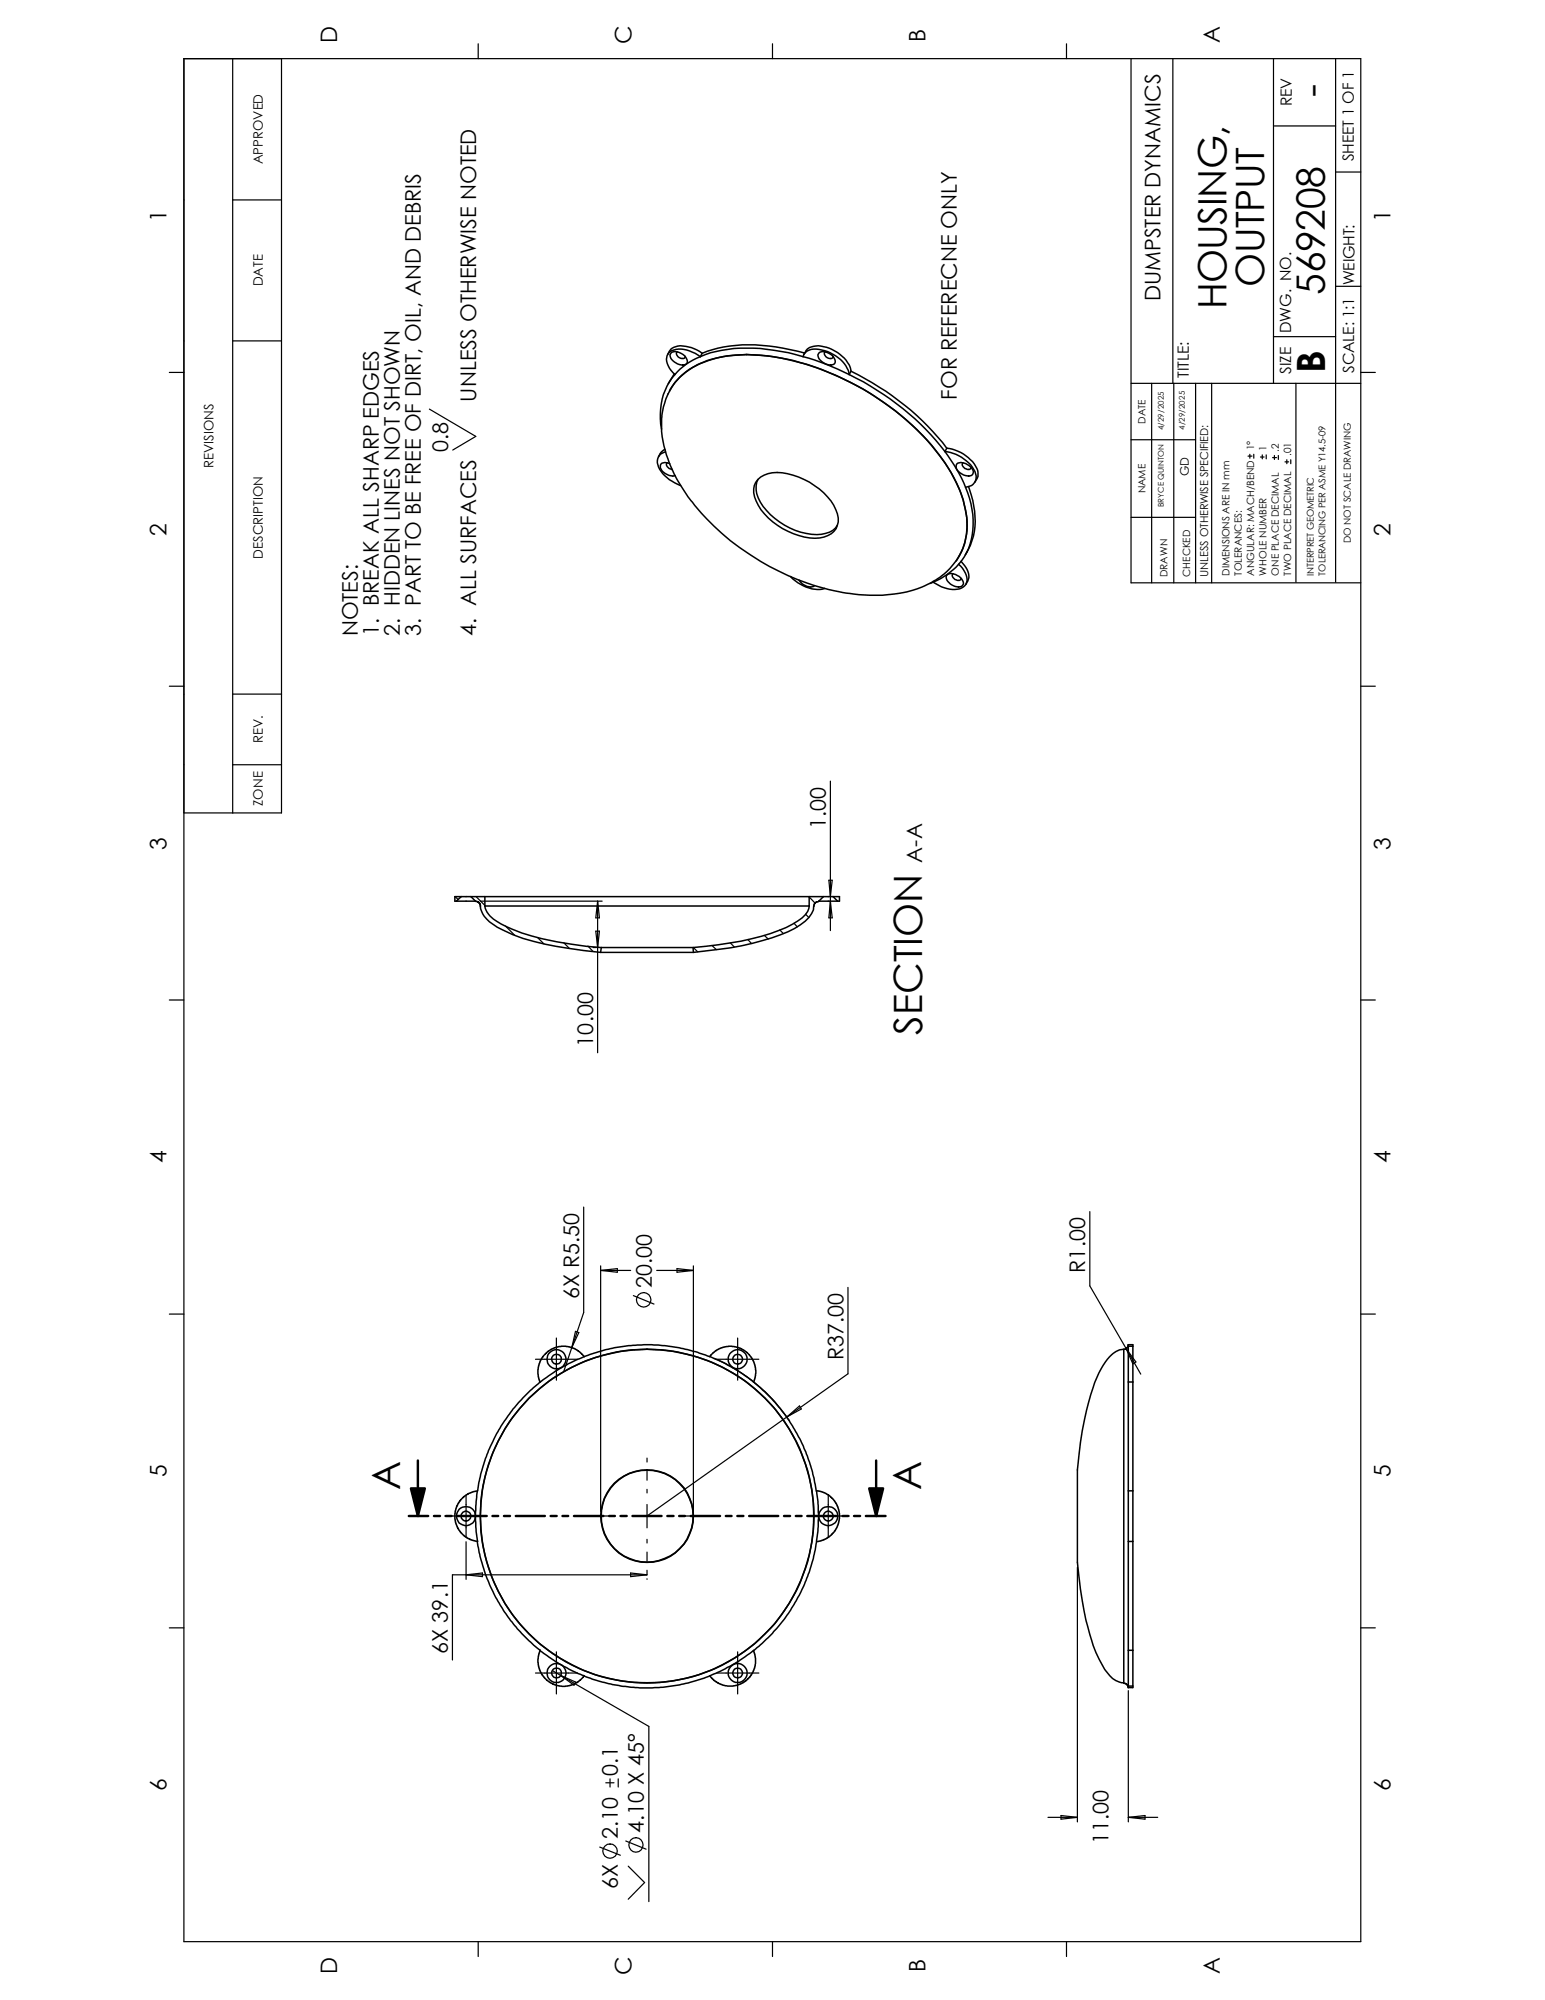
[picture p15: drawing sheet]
<svg xmlns="http://www.w3.org/2000/svg" width="216mm" height="279mm" viewBox="0 0 216 279" stroke-linecap="round" stroke-linejoin="round" font-family="sans-serif">
<defs><g id="words">
<g font-size="5.5">
<text x="185.1" y="13.6" transform="rotate(-90 185.1 13.6)">-</text>
<text x="176.6" y="40.1" transform="rotate(-90 176.6 40.1)">OUTPUT</text>
<text x="185.1" y="41.1" transform="rotate(-90 185.1 41.1)">569208</text>
<text x="171.4" y="43.2" transform="rotate(-90 171.4 43.2)">HOUSING,</text>
<text x="185.2" y="52.1" transform="rotate(-90 185.2 52.1)">B</text>
<text x="128.9" y="144.5" transform="rotate(-90 128.9 144.5)">SECTION</text>
<text x="55.9" y="208.1" transform="rotate(-90 55.9 208.1)">A</text>
<text x="128.7" y="208.1" transform="rotate(-90 128.7 208.1)">A</text>
</g>
<g font-size="3.2">
<text x="129.3" y="5.8" transform="rotate(-90 129.3 5.8)">B</text>
<text x="47.1" y="6.1" transform="rotate(-90 47.1 6.1)">D</text>
<text x="88.3" y="6.2" transform="rotate(-90 88.3 6.2)">C</text>
<text x="170.5" y="6.1" transform="rotate(-90 170.5 6.1)">A</text>
<text x="23.3" y="31" transform="rotate(-90 23.3 31)">1</text>
<text x="194.3" y="31" transform="rotate(-90 194.3 31)">1</text>
<text x="23.3" y="74.8" transform="rotate(-90 23.3 74.8)">2</text>
<text x="194.3" y="74.8" transform="rotate(-90 194.3 74.8)">2</text>
<text x="23.3" y="118.7" transform="rotate(-90 23.3 118.7)">3</text>
<text x="194.3" y="118.7" transform="rotate(-90 194.3 118.7)">3</text>
<text x="23.3" y="162.5" transform="rotate(-90 23.3 162.5)">4</text>
<text x="194.3" y="162.5" transform="rotate(-90 194.3 162.5)">4</text>
<text x="23.3" y="206.4" transform="rotate(-90 23.3 206.4)">5</text>
<text x="194.3" y="206.4" transform="rotate(-90 194.3 206.4)">5</text>
<text x="23.3" y="250.2" transform="rotate(-90 23.3 250.2)">6</text>
<text x="194.3" y="250.2" transform="rotate(-90 194.3 250.2)">6</text>
<text x="47.1" y="275.7" transform="rotate(-90 47.1 275.7)">D</text>
<text x="88.3" y="275.9" transform="rotate(-90 88.3 275.9)">C</text>
<text x="129.3" y="275.5" transform="rotate(-90 129.3 275.5)">B</text>
<text x="170.5" y="275.7" transform="rotate(-90 170.5 275.7)">A</text>
</g>
<g font-size="3">
<text x="162.2" y="42.1" transform="rotate(-90 162.2 42.1)">DUMPSTER DYNAMICS</text>
<text x="66.5" y="56.1" transform="rotate(-90 66.5 56.1)">UNLESS OTHERWISE NOTED</text>
<text x="133.7" y="55.8" transform="rotate(-90 133.7 55.8)">FOR REFERECNE ONLY</text>
<text x="62.6" y="63.2" transform="rotate(-90 62.6 63.2)">0.8</text>
<text x="50" y="88.9" transform="rotate(-90 50 88.9)">NOTES:</text>
<text x="52.9" y="88.9" transform="rotate(-90 52.9 88.9)">1. BREAK ALL SHARP EDGES</text>
<text x="55.9" y="88.9" transform="rotate(-90 55.9 88.9)">2. HIDDEN LINES NOT SHOWN</text>
<text x="58.8" y="88.9" transform="rotate(-90 58.8 88.9)">3. PART TO BE FREE OF DIRT, OIL, AND DEBRIS</text>
<text x="66.5" y="88.9" transform="rotate(-90 66.5 88.9)">4. ALL SURFACES</text>
<text x="115.4" y="115.8" transform="rotate(-90 115.4 115.8)">1.00</text>
<text x="128.9" y="120.5" transform="rotate(-90 128.9 120.5)">A-A</text>
<text x="82.9" y="146.2" transform="rotate(-90 82.9 146.2)">10.00</text>
<text x="91.1" y="180" transform="rotate(-90 91.1 180)">20.00</text>
<text x="151.7" y="177.8" transform="rotate(-90 151.7 177.8)">R1.00</text>
<text x="80.9" y="181.5" transform="rotate(-90 80.9 181.5)">6X R5.50</text>
<text x="117.9" y="190.1" transform="rotate(-90 117.9 190.1)">R37.00</text>
<text x="62.6" y="231.1" transform="rotate(-90 62.6 231.1)">6X 39.1</text>
<text x="86.3" y="248.1" transform="rotate(-90 86.3 248.1)">0.1</text>
<text x="86.3" y="257" transform="rotate(-90 86.3 257)">2.10</text>
<text x="90" y="256.1" transform="rotate(-90 90 256.1)">4.10 X 45°</text>
<text x="154.9" y="257.7" transform="rotate(-90 154.9 257.7)">11.00</text>
<text x="86.3" y="263.9" transform="rotate(-90 86.3 263.9)">6X</text>
</g>
<g font-size="2.2">
<text x="180.5" y="14.8" transform="rotate(-90 180.5 14.8)">REV</text>
<text x="189.2" y="22.5" transform="rotate(-90 189.2 22.5)">SHEET 1 OF 1</text>
<text x="189.3" y="39.9" transform="rotate(-90 189.3 39.9)">WEIGHT:</text>
<text x="180.4" y="46.5" transform="rotate(-90 180.4 46.5)">DWG. NO.</text>
<text x="166.1" y="52.8" transform="rotate(-90 166.1 52.8)">TITLE:</text>
<text x="180.4" y="52.2" transform="rotate(-90 180.4 52.2)">SIZE</text>
<text x="189.2" y="52.1" transform="rotate(-90 189.2 52.1)">SCALE: 1:1</text>
</g>
<g font-size="1.8">
<text x="36.7" y="23" transform="rotate(-90 36.7 23)">APPROVED</text>
<text x="36.7" y="40" transform="rotate(-90 36.7 40)">DATE</text>
<text x="29.8" y="65.4" transform="rotate(-90 29.8 65.4)">REVISIONS</text>
<text x="36.7" y="78" transform="rotate(-90 36.7 78)">DESCRIPTION</text>
<text x="36.7" y="103.8" transform="rotate(-90 36.7 103.8)">REV.</text>
<text x="36.7" y="112.6" transform="rotate(-90 36.7 112.6)">ZONE</text>
</g>
<text font-size="1.7" x="166.1" y="66.6" transform="rotate(-90 166.1 66.6)">GD</text>
<text font-size="1.5" x="168.9" y="80.6" transform="rotate(-90 168.9 80.6)">UNLESS OTHERWISE SPECIFIED:</text>
<g font-size="1.4">
<text x="160.1" y="59.2" transform="rotate(-90 160.1 59.2)">DATE</text>
<text x="175.2" y="62.9" transform="rotate(-90 175.2 62.9)">1°</text>
<text x="177" y="63" transform="rotate(-90 177 63)">1</text>
<text x="178.7" y="63.1" transform="rotate(-90 178.7 63.1)">.2</text>
<text x="180.4" y="63.7" transform="rotate(-90 180.4 63.7)">.01</text>
<text x="160.1" y="68.9" transform="rotate(-90 160.1 68.9)">NAME</text>
<text x="188.8" y="75.9" transform="rotate(-90 188.8 75.9)">DO NOT SCALE DRAWING</text>
<text x="163.1" y="80.6" transform="rotate(-90 163.1 80.6)">DRAWN</text>
<text x="166.3" y="80.6" transform="rotate(-90 166.3 80.6)">CHECKED</text>
<text x="171.8" y="80.4" transform="rotate(-90 171.8 80.4)">DIMENSIONS ARE IN mm</text>
<text x="173.6" y="80.4" transform="rotate(-90 173.6 80.4)">TOLERANCES:</text>
<text x="175.2" y="80.4" transform="rotate(-90 175.2 80.4)">ANGULAR: MACH/BEND</text>
<text x="177" y="80.4" transform="rotate(-90 177 80.4)">WHOLE NUMBER</text>
<text x="178.7" y="80.4" transform="rotate(-90 178.7 80.4)">ONE PLACE DECIMAL</text>
<text x="180.4" y="80.4" transform="rotate(-90 180.4 80.4)">TWO PLACE DECIMAL</text>
</g>
<g font-size="1.3">
<text x="183.6" y="80.4" transform="rotate(-90 183.6 80.4)">INTERPRET GEOMETRIC</text>
<text x="185.2" y="80.4" transform="rotate(-90 185.2 80.4)">TOLERANCING PER ASME Y14.5-09</text>
</g>
<g font-size="1.1">
<text x="162.6" y="60.1" transform="rotate(-90 162.6 60.1)">4/29/2025</text>
<text x="165.6" y="60.1" transform="rotate(-90 165.6 60.1)">4/29/2025</text>
<text x="162.6" y="70.9" transform="rotate(-90 162.6 70.9)">BRYCE QUINTON</text>
</g>
</g></defs>
<g fill="none" stroke="#000" stroke-width=".17">
<path d="M25.7 8.2h164.5v263h-164.5zM32.5 8.2v105.4M39.3 8.2v105.4h-13.6M66.8 6.1v2.1M107.9 6.1v2.1M149 6.1v2.1M158.1 8.2v73.2h32.1M163.9 8.2v45.4M178 17.6h8.6M178 8.2v45.4M186.6 8.2v73.1M32.5 27.9h6.8"/>
<path d="M186.6 24h3.6M23.7 52h2M32.5 47.6h6.8M60 57.2l6.5 3.8-3.2 1.9M158.1 53.6h32.1M160.9 53.6v27.8M164 53.6v27.8M167.1 53.6v27.8M169.3 53.6v27.8M178 47h8.6M181.1 53.6v27.7M186.6 40h3.6"/>
<path d="M190.2 52h2M158.1 72.3h9M158.1 61.4h9M174.4 63.7h.6M174.7 63.5v.5M175.2 63.5v.5M176.1 63.8h.5M176.4 63.5v.6M176.9 63.5v.6M177.8 63.9h.6M178.1 63.6v.6M178.6 63.6v.6"/>
<path d="M179.6 64.5h.5M179.8 64.2v.6M180.4 64.2v.6M23.7 95.9h2M32.5 97h6.8M190.2 95.9h2M32.5 106.8h6.8M116 109.1v20.9M23.7 139.7h2M63.6 125.3l.4 .4M66.5 125.3l1.3 1.2M67.1 125.9h17"/>
<path d="M70.6 129.4l1.3 1.2M75.1 131l.9 .9M78.8 131.7l.8 .8M82.2 132.2l.7 .7M82.9 132.4h.4M83.3 130.1h.5l-.3 2.3zM83.5 125.9v21.2M83.5 125.9l.3 2.3h-.5zM96.9 132.4l.6 .6M99.5 132.1l.6 .6M102.1 131.7l.5 .6M104.5 131.3l.5 .5"/>
<path d="M106.8 130.7l.6 .5M109 129.9l.5 .5M111 129l.4 .5M112.6 127.7l.4 .5M113.1 125.3l.8 .8M115.8 123h.5l-.3 2.3zM116 125.9l.3 2.3h-.5zM190.2 139.7h2M81.6 168.6v14.8l-2.8 8.2M83.9 176.8v34.3M83.9 177.5l2.4-.3v.5zM83.9 177.5h4.2"/>
<path d="M91.8 177.5h5.1M94.6 177.2l2.3 .3-2.3 .2zM96.9 176.8v34.3M118.5 179.9v12l-8.5 6M152.3 169.3v10.3l5.1 8.8M23.7 183.6h2M74.8 189.9h5.9M77.8 186.9v5.9M80.4 186l.5 .2-1 2zM88.5 181l2.9 1.2M99.8 189.8a24 24 0 0 1 10.5 8.7M100.2 189.9h5.8"/>
<path d="M103.1 186.9v5.9M110 197.9l-19.6 13.9M110 197.9l1.7-1.5 .3 .4zM157.4 188.4l1.3 1.9-.4 .2zM157.4 188.4l2 3.6M190.2 183.6h2M62.2 211.8h5.9M65.1 208.9v5.8M65.1 215.4v5.2M82.3 211.8h.5M84.1 211.8h1.3M86.6 211.8h.6"/>
<path d="M88.1 219.7l2.3 .3-2.3 .3zM88.8 211.8h3.2M90.4 203.7v.5M90.4 205.5v1.3M90.4 208.1v.5M90.4 210.2v3.2M90.4 215v.6M90.4 216.8v1.3M90.4 219.4v.5M93.7 211.8h.5M95.5 211.8h1.2M98 211.8h.5"/>
<path d="M112.8 211.8h5.9M115.7 208.9v5.8M150.6 218.9v35.6M23.7 227.4h2M65.1 220l2.3-.3v.6zM74.8 233.7h5.9M77.2 233.4l1.1 .7M77.8 230.8v5.8M78.3 234.1l12.4 7.1v24.5M78.3 234.1l2.2 .9-.3 .4zM90.4 220.6h.1M90.4 220h-27.2v11.9"/>
<path d="M100.2 233.7h5.8M103.1 230.8v5.8M157.7 236.2v18.3M190.2 227.4h2M83.8 258l2.9 1.2M84.7 249.1h1.1M85.2 248.5v1.1M86.4 248.5v1.1M87.5 257.2l2.8 1.1M146.4 253.9h4.2M148.3 253.6l2.3 .3-2.3 .2zM157.7 253.9h4.1"/>
<path d="M157.7 253.9l2.3-.3v.5zM66.8 271.2v2.1M87.8 260.7l2.3 2.3-2.3 2.3M107.9 271.2v2.1M149 271.2v2.1"/>
<circle cx="90" cy="181.6" r="1.01"/>
<circle cx="85.2" cy="258.6" r="1"/>
<circle cx="88.9" cy="257.7" r="1"/>
</g>
<g fill="none" stroke="#000" stroke-width=".21">
<path d="M93.4 55h-.1M93.8 49.3a1.68 1.68 0 0 1 2.2 1.3 .94 .94 0 0 1-1.3 .2 1.5 1.5 0 0 1-1.1-1.3zM94.2 52.2l-.8 1.4M94.3 52.3a8.9 8.9 0 0 0-1.9 7.6M94.7 49.1a.61 .61 0 0 0 0 .7 .61 .61 0 0 0 .5 .3l.4-.1 .2-.2M95 52.7a12 12 0 0 1 7.9-3.1 29.4 29.4 0 0 1 14.5 3.1 35.8 35.8 0 0 1 14.7 12 15.8 15.8 0 0 1 3 8.8 9.2 9.2 0 0 1-5.5 8.1 19.3 19.3 0 0 1-11.3 1.3 35 35 0 0 1-22.6-14.2 17.4 17.4 0 0 1-3.3-9.1 9.4 9.4 0 0 1 2.6-6.9zM97.9 49.8a8.6 8.6 0 0 0-3.6 2.5M97.9 49.8a18.4 18.4 0 0 1 10.3-.9l2 .4 2 .5M97.9 49.8a4.3 4.3 0 0 0-4-.8 1.6 1.6 0 0 0-.4 2.4l.8 .9M98.1 49.4a4.7 4.7 0 0 0-3.7-1 1.51 1.51 0 0 0-1.1 1.1M98.1 49.4l-.2 .4M104.3 49.5a13.6 13.6 0 0 0-9 2.9l-.9 .9-.9 1.4"/>
<path d="M104.3 49.5a35.6 35.6 0 0 1 20.8 7.9 27.9 27.9 0 0 1 9.2 11.7 10.5 10.5 0 0 1 0 8l-.7 1.3M112.2 49.8a33.6 33.6 0 0 1 6.5 2.5M112.2 49.8a1.68 1.68 0 0 1 2.2-1 5.2 5.2 0 0 1 4.2 3.2l.1 .3M112.3 49.5a2.15 2.15 0 0 1 2.8-1.1 5.1 5.1 0 0 1 3.8 3.2v.3M112.4 49.3a26.4 26.4 0 0 0-11.3-.8l-2.3 .6-.7 .3M114.5 49.3a1.68 1.68 0 0 1 2.2 1.3 .94 .94 0 0 1-1.3 .2 1.5 1.5 0 0 1-1.1-1.3zM115.3 49.1a.61 .61 0 0 0 0 .7 .61 .61 0 0 0 .6 .3l.4-.1 .1-.2M118.7 52.3a37.6 37.6 0 0 1 13.3 10.8M118.9 51.9a37.6 37.6 0 0 1 13.4 10.7M118.9 51.9l-.2 .4M92.9 62.8l-.5 .4-.4 .6M93 63.1a1.42 1.42 0 0 0-1 2.1 5.5 5.5 0 0 0 3.1 2.6"/>
<path d="M93.3 64.7a.54 .54 0 0 0 .4 .8l.2 .1M93.6 64.8a.9 .9 0 0 0-1.3 .2 1.6 1.6 0 0 0 1.5 1.5l.6-.1M105.9 67a4.2 4.2 0 0 1 4.1-.8 10.6 10.6 0 0 1 6.5 4.4 3.2 3.2 0 0 1 .3 3.2 3.6 3.6 0 0 1-3.6 1.4 10.1 10.1 0 0 1-7.2-4.6 2.94 2.94 0 0 1-.1-3.6zM105.9 67a3.6 3.6 0 0 0 .7 3.7 9.8 9.8 0 0 0 8.2 3.9 2.84 2.84 0 0 0 2.2-1.2M132 63.1a22.7 22.7 0 0 1 2.9 5M132 63.1a5.4 5.4 0 0 1 4.2 2.8 1.48 1.48 0 0 1-1.3 2.2M132.3 62.6a5.4 5.4 0 0 1 4.3 3.1 1.66 1.66 0 0 1-.4 1.7M132.3 62.6l-.3 .5M133.7 64.8a1.74 1.74 0 0 1 2.3 1.1l-.1 .3a1.09 1.09 0 0 1-1.5 0 1.02 1.02 0 0 1-.7-1.4zM134 78.8a9.8 9.8 0 0 1-3.6 2.5M134 78.8a2.71 2.71 0 0 1 1.1 2.6 1.78 1.78 0 0 1-2 1l-1.6-.4-1.1-.7M134.3 78.4a2.77 2.77 0 0 1 1 2.6l-.3 .6"/>
<path d="M134.6 64.7a.54 .54 0 0 0 .4 .8l.5 .1 .2-.3M134.9 68.1a10.7 10.7 0 0 1-.1 9.7l-.8 1M135.4 68a11.4 11.4 0 0 1 .2 8.2l-.7 1.3M110.5 80.5a5 5 0 0 0 4.7 1.7M111.6 81a1.98 1.98 0 0 0 2.1 .9l.1-.1M130.4 81.3l-.4 .2M132.3 80.4a1.44 1.44 0 0 1 1.9 .3l.3 .4a.6 .6 0 0 1 0 .7 .6 .6 0 0 1-.8 .2 1.7 1.7 0 0 1-1.5-1.5zM133.2 80.2a.54 .54 0 0 0 .4 .8l.5 .1 .2-.1v-.2M64.5 125.3l-.7 .6M65.8 125.3l.6 .6M67.1 126.5a3.3 3.3 0 0 0 1.7 2.6 19.9 19.9 0 0 0 7.4 2.8l3.1 .6 4.6 .6M67.8 125.3a2.76 2.76 0 0 0 .3 2.1 5.7 5.7 0 0 0 2.7 2.1 31.5 31.5 0 0 0 9.1 2.4l4.1 .5"/>
<path d="M67.8 126.6h45.3M83.9 133.1h13M84 132.4l-.1 .7M84 132.4h12.9M96.9 132.4v.7M113.1 126.6a2.57 2.57 0 0 1-1.6 2 24.6 24.6 0 0 1-9.5 3.1l-5.1 .7M113.1 125.3v1.3M114.4 125.9l-.5 .2-.1 .3v.2a3.5 3.5 0 0 1-2 2.6 21.4 21.4 0 0 1-6.6 2.6 52.1 52.1 0 0 1-8.3 1.3M114.4 125.9h2.7M115.1 125.3l-.7 .6M116.4 125.3h-52.8v.6h2.9l.5 .2 .2 .5M116.4 125.3h.9v.6h-.2"/>
<path d="M116.4 125.3l.7 .6M75.5 193.1h-.1a23.8 23.8 0 0 0-8.7 15.2l-1.1 .3-.7 .4-.9 1-.3 .8-.1 .6v1.3l.3 .7 .4 .6 1 .9 .8 .3 .6 .1a22.8 22.8 0 0 1 0-7M81.6 189.5a22.3 22.3 0 0 0-6.1 3.6M90.4 188.5l-1.8 .1M90.4 188.5a23.3 23.3 0 0 1 21.3 32.8 23.3 23.3 0 0 1-38.6 6.1 23.3 23.3 0 0 1 10.1-37.8l3.6-.8 1.8-.2M99.2 189.5a23.9 23.9 0 0 0-17.6 0l-.3-.4-.6-.5-1.1-.4-.5-.1h-1l-1.2 .4-1 .9-.6 1.1-.1 .8v.7l.3 1.1M99.2 189.5l.9-.9 1.4-.5h1.1l1.3 .5 1 .9 .6 1.2 .1 1.2-.3 1.2M99.2 189.5a27.7 27.7 0 0 1 6.1 3.6M105.3 193.1a24.3 24.3 0 0 1 8.7 15.2M157.7 187.9l-.2 .4-.5 .2M157.7 187.9v.2M157.7 188.1v5"/>
<path d="M157.7 187.9h.6v.2M157.7 188.1h.6M157.7 193.1v37.4M157.7 193.1h.6M158.3 188.1v5M158.3 193.1v37.4M66.7 215.4a23.7 23.7 0 0 0 8.8 15.1l-.3 1.3 .1 1.2 .5 1.1 1.1 1 1.3 .4h1.3l1.2-.5 .9-.9M114.1 215.3a22.8 22.8 0 0 0 0-7l1.1 .2 .9 .6 .7 .8 .3 .5 .2 1-.1 1.4-.3 .7-.5 .7-.8 .7-1 .4h-.5a24.5 24.5 0 0 1-8.8 15.3M157.7 208.3h.6M157.7 215.3h.6M75.5 230.6l.3 .2a23.3 23.3 0 0 0 5.8 3.3M105.3 230.6l.3 1v.8l-.1 .6-.6 1.2-1 .8-1.2 .5h-1.4l-1.3-.5-.6-.6-.2-.3a24 24 0 0 1-17.6 0"/>
<path d="M105.3 230.5a24.6 24.6 0 0 1-6.1 3.6M157 235.1a2.93 2.93 0 0 1-2.3-1.5 16.8 16.8 0 0 1-2.7-6.2l-.8-3.8-.6-5.3v-13a41.6 41.6 0 0 1 3-13.5 6.2 6.2 0 0 1 2.8-3.2l.6-.1v46.7l.5 .1 .2 .5M157.7 230.5v5M157.7 235.5h.6M157.7 235.5v.3M157.7 230.5h.6M158.3 230.5v5M158.3 235.5v.3h-.6"/>
<circle cx="77.8" cy="189.9" r="1.33"/>
<circle cx="77.8" cy="189.9" r=".69"/>
<circle cx="103.1" cy="189.9" r=".68"/>
<circle cx="103.1" cy="189.9" r="1.33"/>
<circle cx="65.1" cy="211.8" r=".69"/>
<circle cx="65.1" cy="211.8" r="1.33"/>
<circle cx="90.4" cy="211.8" r="6.4"/>
<circle cx="90.4" cy="211.8" r="23.3"/>
<circle cx="90.4" cy="211.8" r="6.5"/>
<circle cx="115.7" cy="211.8" r="1.33"/>
<circle cx="115.7" cy="211.8" r=".67"/>
<circle cx="77.7" cy="233.7" r="1.32"/>
<circle cx="77.8" cy="233.7" r=".69"/>
<circle cx="103.1" cy="233.7" r="1.32"/>
<circle cx="103.1" cy="233.7" r=".67"/>
</g>
<path d="M57.4 207.9h2l-1 3.9zM121.5 207.9h1.9l-1 3.9z" fill="#000"/>
<g fill="none" stroke="#000" stroke-width=".34">
<path d="M57.1 211.8h2.7M57.4 207.9h2l-1 3.9zM58.4 204v7.8M60.6 211.8h.9M62.3 211.8h.8M63.9 211.8h4.1M68.8 211.8h.8M70.4 211.8h.9M72.1 211.8h4M76.9 211.8h.9M78.6 211.8h.8M80.2 211.8h4.1"/>
<path d="M85.1 211.8h.8M86.7 211.8h.9M88.4 211.8h4M93.3 211.8h.8M94.9 211.8h.8M96.5 211.8h4.1M101.4 211.8h.8M103 211.8h.9M104.7 211.8h4.1M109.6 211.8h.8M111.2 211.8h.8M112.8 211.8h4.1"/>
<path d="M117.7 211.8h.8M119.3 211.8h.9M121 211.8h2.7M121.5 207.9h1.9l-1 3.9zM122.4 204v7.8"/>
</g>
<use href="#words"/>
</svg>
